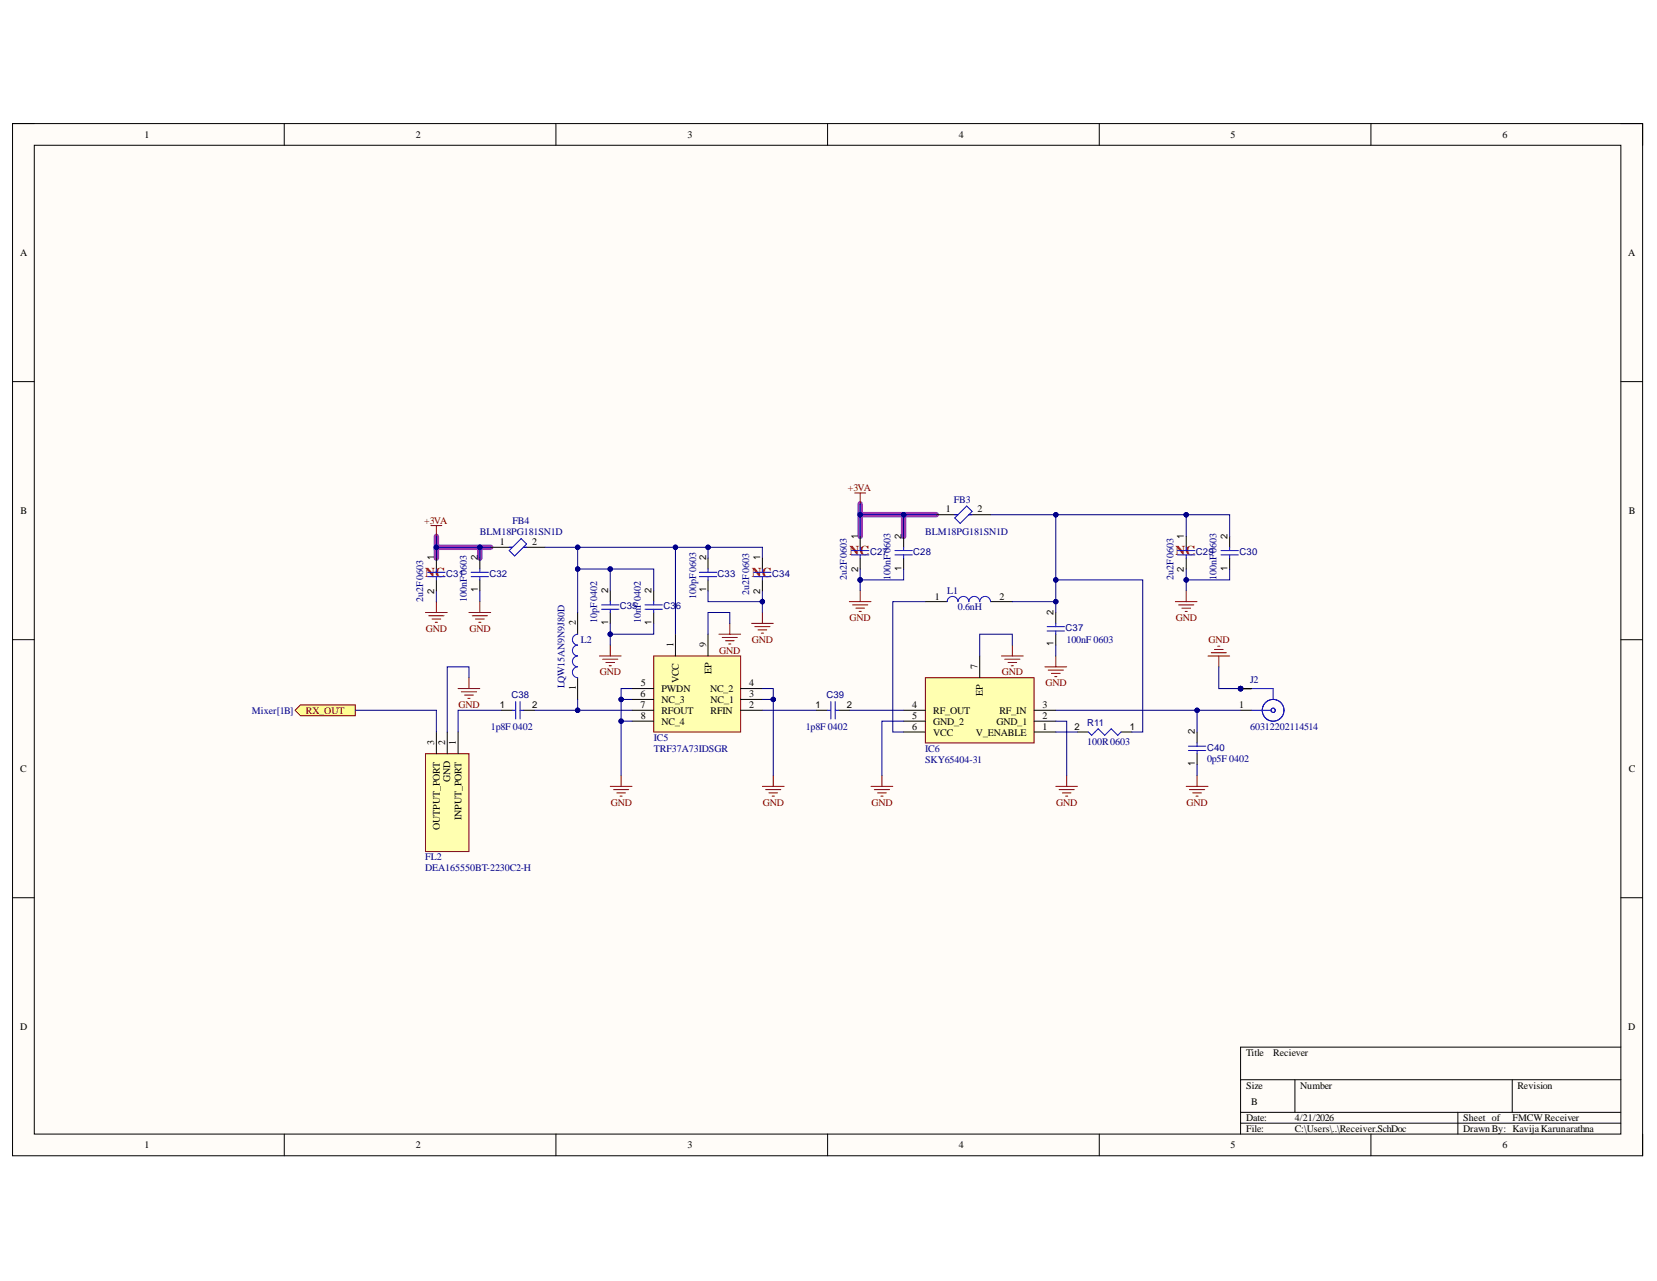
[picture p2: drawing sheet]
<svg xmlns="http://www.w3.org/2000/svg" width="279mm" height="216mm" viewBox="0 0 279 216" stroke-linecap="round" stroke-linejoin="round" font-family="sans-serif">
<defs><g id="words">
<g font-size="2.3" fill="#c00">
<text x="143.2" y="93.6">NC</text>
<text x="198.2" y="93.6">NC</text>
<text x="71.7" y="97.3">NC</text>
<text x="126.7" y="97.3">NC</text>
</g>
<g font-size="1.7">
<text x="24.4" y="23.2">1</text>
<text x="70.1" y="23.2">2</text>
<text x="115.9" y="23.2">3</text>
<text x="161.7" y="23.2">4</text>
<text x="207.5" y="23.2">5</text>
<text x="253.3" y="23.2">6</text>
<text x="3.4" y="43.1">A</text>
<text x="274.6" y="43.1">A</text>
<text x="3.5" y="86.6">B</text>
<text x="159.5" y="86.4">1</text>
<text x="164.8" y="86.4">2</text>
<text x="274.6" y="86.6">B</text>
<text x="84.3" y="91.9">1</text>
<text x="89.7" y="91.9">2</text>
<text x="157.6" y="101.1">1</text>
<text x="168.5" y="101.1">2</text>
<text x="97.1" y="105.4" transform="rotate(-90 97.1 105.4)">2</text>
<text x="113.6" y="109.1" transform="rotate(-90 113.6 109.1)">1</text>
<text x="119.1" y="109.1" transform="rotate(-90 119.1 109.1)">9</text>
<text x="120" y="113.7" transform="rotate(-90 120 113.7)">EP</text>
<text x="164.8" y="112.7" transform="rotate(-90 164.8 112.7)">7</text>
<text x="97.1" y="116.3" transform="rotate(-90 97.1 116.3)">1</text>
<text x="108" y="119.3">7</text>
<text x="108" y="117.6">6</text>
<text x="108.1" y="115.7">5</text>
<text x="111.5" y="118.4">NC_3</text>
<text x="111.5" y="116.6">PWDN</text>
<text x="114.5" y="115.2" transform="rotate(-90 114.5 115.2)">VCC</text>
<text x="119.7" y="116.6">NC_2</text>
<text x="119.8" y="118.4">NC_1</text>
<text x="126.3" y="119.3">2</text>
<text x="126.3" y="117.6">3</text>
<text x="126.3" y="115.7">4</text>
<text x="153.8" y="119.3">4</text>
<text x="165.7" y="117.4" transform="rotate(-90 165.7 117.4)">EP</text>
<text x="175.8" y="119.3">3</text>
<text x="208.9" y="119.3">1</text>
<text x="73.2" y="125.6" transform="rotate(-90 73.2 125.6)">3</text>
<text x="75.1" y="125.6" transform="rotate(-90 75.1 125.6)">2</text>
<text x="76.9" y="125.6" transform="rotate(-90 76.9 125.6)">1</text>
<text x="108.1" y="121.2">8</text>
<text x="111.5" y="122.1">NC_4</text>
<text x="111.5" y="120.3">RFOUT</text>
<text x="119.8" y="120.3">RFIN</text>
<text x="153.8" y="123">6</text>
<text x="153.8" y="121.2">5</text>
<text x="157.4" y="124">VCC</text>
<text x="157.4" y="122.1">GND_2</text>
<text x="157.4" y="120.3">RF_OUT</text>
<text x="164.5" y="124">V_ENABLE</text>
<text x="168" y="122.1">GND_1</text>
<text x="168.5" y="120.3">RF_IN</text>
<text x="175.8" y="123">1</text>
<text x="175.8" y="121.2">2</text>
<text x="3.4" y="130.1">C</text>
<text x="75.9" y="131.8" transform="rotate(-90 75.9 131.8)">GND</text>
<text x="274.6" y="130.1">C</text>
<text x="74.2" y="139.9" transform="rotate(-90 74.2 139.9)">OUTPUT_PORT</text>
<text x="77.8" y="138.2" transform="rotate(-90 77.8 138.2)">INPUT_PORT</text>
<text x="3.4" y="173.6">D</text>
<text x="274.6" y="173.6">D</text>
<text x="210.1" y="178">Title</text>
<text x="214.7" y="178">Reciever</text>
<text x="210.1" y="183.5">Size</text>
<text x="219.3" y="183.5">Number</text>
<text x="255.9" y="183.5">Revision</text>
<text x="210.1" y="189">Date:</text>
<text x="210.1" y="190.7">File:</text>
<text x="211" y="186.2">B</text>
<text x="218.3" y="189">4/21/2026</text>
<text x="218.3" y="190.7">C:\Users\..\Receiver.SchDoc</text>
<text x="246.7" y="189">Sheet of</text>
<text x="246.7" y="190.7">DrawnBy: KavijaKarunarathna</text>
<text x="255" y="189">FMCWReceiver</text>
<text x="24.4" y="193.5">1</text>
<text x="70.1" y="193.5">2</text>
<text x="115.9" y="193.5">3</text>
<text x="161.7" y="193.5">4</text>
<text x="207.5" y="193.5">5</text>
<text x="253.3" y="193.5">6</text>
</g>
<g font-size="1.7" fill="#800000">
<text x="143" y="82.7">+3VA</text>
<text x="71.5" y="88.2">+3VA</text>
<text x="71.8" y="106.6">GND</text>
<text x="79.1" y="106.6">GND</text>
<text x="143.2" y="104.7">GND</text>
<text x="198.3" y="104.7">GND</text>
<text x="101.1" y="113.8">GND</text>
<text x="121.3" y="110.2">GND</text>
<text x="126.7" y="108.3">GND</text>
<text x="168.9" y="113.8">GND</text>
<text x="203.8" y="108.3">GND</text>
<text x="77.3" y="119.3">GND</text>
<text x="176.3" y="115.7">GND</text>
<text x="51.6" y="120.3">RX_OUT</text>
<text x="103" y="135.8">GND</text>
<text x="128.6" y="135.8">GND</text>
<text x="147" y="135.8">GND</text>
<text x="178.1" y="135.8">GND</text>
<text x="200.1" y="135.8">GND</text>
</g>
<g font-size="1.7" fill="#000080">
<text x="86.4" y="88.2">FB4</text>
<text x="160.8" y="84.8">FB3</text>
<text x="80.9" y="90.1">BLM18PG181SN1D</text>
<text x="156" y="90.1">BLM18PG181SN1D</text>
<text x="71.4" y="101.4" transform="rotate(-90 71.4 101.4)">2u2F0603</text>
<text x="78.7" y="101.4" transform="rotate(-90 78.7 101.4)">100nF0603</text>
<text x="117.4" y="101" transform="rotate(-90 117.4 101)">100pF0603</text>
<text x="126.3" y="100.3" transform="rotate(-90 126.3 100.3)">2u2F0603</text>
<text x="142.8" y="97.7" transform="rotate(-90 142.8 97.7)">2u2F0603</text>
<text x="150.2" y="97.7" transform="rotate(-90 150.2 97.7)">100nF0603</text>
<text x="159.7" y="100.1">L1</text>
<text x="197.9" y="97.7" transform="rotate(-90 197.9 97.7)">2u2F0603</text>
<text x="205.1" y="97.7" transform="rotate(-90 205.1 97.7)">100nF0603</text>
<text x="100.7" y="105" transform="rotate(-90 100.7 105)">10pF0402</text>
<text x="108.1" y="105" transform="rotate(-90 108.1 105)">10nF0402</text>
<text x="161.5" y="102.9">0.6nH</text>
<text x="97.9" y="108.3">L2</text>
<text x="179.9" y="108.3">100nF 0603</text>
<text x="95.2" y="116" transform="rotate(-90 95.2 116)">LQW15AN9N9J80D</text>
<text x="210.8" y="115.1">J2</text>
<text x="42.4" y="120.3">Mixer[1B]</text>
<text x="82.8" y="123">1p8F 0402</text>
<text x="110.3" y="124.8">IC5</text>
<text x="135.9" y="123">1p8F 0402</text>
<text x="183.3" y="125.6">100R0603</text>
<text x="210.8" y="123">60312202114514</text>
<text x="110.3" y="126.7">TRF37A73IDSGR</text>
<text x="156" y="126.7">IC6</text>
<text x="156" y="128.5">SKY65404-31</text>
<text x="203.5" y="128.4">0p5F 0402</text>
<text x="71.7" y="145">FL2</text>
<text x="71.7" y="146.8">DEA165550BT-2230C2-H</text>
</g>
<g font-size="1.6">
<text x="73.2" y="94.4" transform="rotate(-90 73.2 94.4)">1</text>
<text x="80.6" y="94.4" transform="rotate(-90 80.6 94.4)">2</text>
<text x="119.1" y="94.4" transform="rotate(-90 119.1 94.4)">2</text>
<text x="128.2" y="94.4" transform="rotate(-90 128.2 94.4)">1</text>
<text x="144.7" y="90.8" transform="rotate(-90 144.7 90.8)">1</text>
<text x="152" y="90.8" transform="rotate(-90 152 90.8)">2</text>
<text x="199.6" y="90.8" transform="rotate(-90 199.6 90.8)">1</text>
<text x="207" y="90.8" transform="rotate(-90 207 90.8)">2</text>
<text x="73.2" y="100.1" transform="rotate(-90 73.2 100.1)">2</text>
<text x="80.6" y="99.8" transform="rotate(-90 80.6 99.8)">1</text>
<text x="102.6" y="99.9" transform="rotate(-90 102.6 99.9)">2</text>
<text x="109.8" y="99.9" transform="rotate(-90 109.8 99.9)">2</text>
<text x="119.1" y="99.8" transform="rotate(-90 119.1 99.8)">1</text>
<text x="128.2" y="100.1" transform="rotate(-90 128.2 100.1)">2</text>
<text x="144.7" y="96.3" transform="rotate(-90 144.7 96.3)">2</text>
<text x="152" y="96.2" transform="rotate(-90 152 96.2)">1</text>
<text x="199.6" y="96.3" transform="rotate(-90 199.6 96.3)">2</text>
<text x="207" y="96.2" transform="rotate(-90 207 96.2)">1</text>
<text x="102.6" y="105.3" transform="rotate(-90 102.6 105.3)">1</text>
<text x="109.8" y="105.3" transform="rotate(-90 109.8 105.3)">1</text>
<text x="177.7" y="103.6" transform="rotate(-90 177.7 103.6)">2</text>
<text x="177.7" y="108.9" transform="rotate(-90 177.7 108.9)">1</text>
<text x="84.3" y="119.3">1</text>
<text x="89.7" y="119.3">2</text>
<text x="137.5" y="119.3">1</text>
<text x="142.8" y="119.3">2</text>
<text x="181.2" y="123">2</text>
<text x="190.5" y="123">1</text>
<text x="201.5" y="123.7" transform="rotate(-90 201.5 123.7)">2</text>
<text x="201.5" y="129.1" transform="rotate(-90 201.5 129.1)">1</text>
</g>
<g font-size="1.6" fill="#000080">
<text x="146.7" y="93.6">C27</text>
<text x="154" y="93.6">C28</text>
<text x="201.7" y="93.6">C29</text>
<text x="209" y="93.6">C30</text>
<text x="75.3" y="97.2">C31</text>
<text x="82.5" y="97.2">C32</text>
<text x="121" y="97.2">C33</text>
<text x="130.2" y="97.2">C34</text>
<text x="104.5" y="102.7">C35</text>
<text x="111.9" y="102.7">C3</text>
<text x="114" y="102.7">6</text>
<text x="179.7" y="106.4">C37</text>
<text x="86.2" y="117.7">C38</text>
<text x="139.3" y="117.7">C39</text>
<text x="183.3" y="122.3">R11</text>
<text x="203.5" y="126.5">C40</text>
</g>
</g></defs>
<path d="M2.1 20.8h274.9v174h-274.9z" fill-rule="evenodd" fill="#fffcf8"/>
<path d="M2.1 20.8h274.9v174h-274.9z" fill="none" stroke="#000" stroke-width=".17"/>
<path d="M5.8 24.5h267.5v166.6h-267.5z" fill-rule="evenodd" fill="#fffcf8"/>
<g fill="none" stroke="#000" stroke-width=".17">
<path d="M2.1 20.8h3.7M5.8 24.5h267.5v166.6h-267.5zM47.9 20.8v3.7M93.7 20.8v3.7M139.5 20.8v3.7M185.4 20.8v3.7M231.2 20.8v3.7M273.3 20.8h3.7v3.7M2.1 64.3h3.7M273.3 64.3h3.7M2.1 107.8h3.7M273.3 107.8h3.7"/>
<path d="M2.1 151.3h3.7M273.3 151.3h3.7M273.3 176.5h-64.1v14.6M47.9 191.1v3.7M93.7 191.1v3.7M139.5 191.1v3.7M185.4 191.1v3.7M209.2 182h64.1M209.2 187.5h64.1M209.2 189.3h64.1M218.3 182v5.5M231.2 191.1v3.7"/>
<path d="M245.8 187.5v3.6M255 182v5.5M277 191.1v3.7"/>
</g>
<path d="M73.6 90.4v1.8h9.1M73.6 92.2v1.9M80.9 92.2v1.9M145 84.9v1.8M152.4 86.7v3.7M157.9 86.7h-12.9v3.7" fill="none" stroke="#93f" stroke-width=".93"/>
<circle cx="209.2" cy="116.1" r=".37" fill="#000080"/>
<circle cx="209.2" cy="116.1" r=".37" fill="none" stroke="#000080" stroke-width=".17"/>
<circle cx="209.2" cy="116.1" r=".37" fill="#000080"/>
<circle cx="209.2" cy="116.1" r=".37" fill="none" stroke="#000080" stroke-width=".17"/>
<circle cx="209.2" cy="116.1" r=".37" fill="#000080"/>
<circle cx="209.2" cy="116.1" r=".37" fill="none" stroke="#000080" stroke-width=".17"/>
<circle cx="209.2" cy="116.1" r=".37" fill="#000080"/>
<circle cx="209.2" cy="116.1" r=".37" fill="none" stroke="#000080" stroke-width=".17"/>
<g fill="none" stroke="#00f" stroke-width=".17">
<path d="M211 116.1h3.7v1.8M211 119.7h3.3"/>
<circle cx="214.7" cy="119.7" r="1.83"/>
<circle cx="214.7" cy="119.7" r=".36"/>
</g>
<path d="M209.2 119.7h1.8M209.2 116.1h1.8" fill="none" stroke="#000" stroke-width=".17"/>
<circle cx="209.2" cy="116.1" r=".37" fill="#000080"/>
<circle cx="209.2" cy="116.1" r=".37" fill="none" stroke="#000080" stroke-width=".17"/>
<path d="M209.2 116.1h1.8" fill="none" stroke="#000" stroke-width=".17"/>
<circle cx="209.2" cy="116.1" r=".37" fill="#000080"/>
<circle cx="209.2" cy="116.1" r=".37" fill="none" stroke="#000080" stroke-width=".17"/>
<path d="M209.2 116.1h1.8" fill="none" stroke="#000" stroke-width=".17"/>
<circle cx="209.2" cy="116.1" r=".37" fill="#000080"/>
<circle cx="209.2" cy="116.1" r=".37" fill="none" stroke="#000080" stroke-width=".17"/>
<path d="M209.2 116.1h1.8" fill="none" stroke="#000" stroke-width=".17"/>
<circle cx="209.2" cy="116.1" r=".37" fill="#000080"/>
<circle cx="209.2" cy="116.1" r=".37" fill="none" stroke="#000080" stroke-width=".17"/>
<path d="M156 114.2h18.4v11h-18.4z" fill-rule="evenodd" fill="#ffffb0"/>
<path d="M156 114.2h18.4v11h-18.4z" fill="none" stroke="#800000" stroke-width=".17"/>
<path d="M152.4 119.7h3.6M165.2 110.6v3.6M174.4 119.7h3.6M152.4 123.4h3.6M152.4 121.5h3.6M174.4 123.4h3.6M174.4 121.5h3.6" fill="none" stroke="#000" stroke-width=".17"/>
<path d="M110.2 110.6h14.7v12.8h-14.7z" fill-rule="evenodd" fill="#ffffb0"/>
<g fill="none" stroke="#800000" stroke-width=".17">
<path d="M110.2 110.6h14.7v12.8h-14.7zM121.2 106.9h3.7M121.8 107.4h2.5M122.3 108h1.5M122.9 108.5h.3M123.1 105.1v1.8M168.9 110.6h3.6M169.4 111.1h2.6M170 111.7h1.4M170.5 112.2h.4M170.7 108.7v1.9M203.7 110.6h3.6"/>
<path d="M204.2 110h2.6M204.8 109.5h1.4M205.3 108.9h.4M205.5 110.6v1.8M102.9 132.5h3.7M103.4 133.1h2.6M104 133.6h1.5M104.5 134.2h.4M104.7 130.7v1.8M128.6 132.5h3.6M129.1 133.1h2.6M129.7 133.6h1.4"/>
<path d="M130.2 134.2h.4M130.4 130.7v1.8M146.9 132.5h3.6M147.4 133.1h2.6M148 133.6h1.4M148.5 134.2h.4M148.7 130.7v1.8M178 132.5h3.7M178.6 133.1h2.5M179.1 133.6h1.5M179.7 134.2h.3M179.9 130.7v1.8"/>
</g>
<g fill="none" stroke="#000" stroke-width=".17">
<path d="M82.7 92.2h3.7M88.2 92.2h3.7M157.9 86.7h3.6M163.4 86.7h3.6M106.6 119.7h3.6M106.6 117.9h3.6M106.6 116.1h3.6M113.9 106.9v3.7M119.4 106.9v3.7M124.9 119.7h3.7M124.9 117.9h3.7M124.9 116.1h3.7"/>
<path d="M106.6 121.5h3.6M201.8 123.4v1.8M201.8 127v1.9"/>
</g>
<path d="M85.9 92.8l2-2 .9 .9-2 2zM85.9 92.2h.5M88.2 92.2h.6M161 87.3l2-2 .9 .9-2 2zM161 86.7h.5M163.4 86.7h.5M200.4 125.8h2.9M200.4 126.5h2.9M201.8 125.2v.6M201.8 126.5v.5" fill="none" stroke="#00f" stroke-width=".17"/>
<path d="M49.8 119.7l.9-.9h9.2v1.8h-9.2z" fill-rule="evenodd" fill="#ffff80"/>
<g fill="none" stroke="#800000" stroke-width=".17">
<path d="M72.7 88.6h1.8M73.6 88.6v1.8M144.1 83.1h1.9M145 83.1v1.8M200 99.6v1.8M49.8 119.7l.9-.9h9.2v1.8h-9.2zM71.7 103.2h3.7M72.3 103.8h2.6M72.8 104.3h1.5M73.4 104.9h.4M73.6 101.4v1.8M101.1 110.6h3.6"/>
<path d="M101.6 111.1h2.6M102.2 111.7h1.4M102.7 112.2h.4M102.9 108.7v1.9M126.7 105.1h3.7M127.3 105.6h2.5M127.8 106.2h1.5M128.4 106.7h.3M128.6 103.2v1.9M176.2 112.4h3.7M176.7 112.9h2.6M177.3 113.5h1.5"/>
<path d="M177.8 114h.4M178 110.6v1.8M198.2 101.4h3.6M198.7 102h2.6M199.3 102.5h1.4M199.8 103.1h.4M200 132.5h3.7M200.6 133.1h2.5M201.1 133.6h1.5M201.7 134.2h.3M201.8 130.7v1.8"/>
</g>
<g fill="none" stroke="#000" stroke-width=".17">
<path d="M102.9 99.6v1.8M110.2 99.6v1.8M119.4 94.1v1.8M119.4 97.7v1.9M97.4 103.2v3.7M97.4 114.2v3.7M102.9 103.2v1.9M110.2 103.2v1.9M156 101.4h3.7M167 101.4h3.7M178 103.2v1.9M178 106.9v1.8"/>
<path d="M181.7 123.4h1.8M189 123.4h1.9"/>
</g>
<g fill="none" stroke="#00f" stroke-width=".17">
<path d="M117.9 96.5h3M117.9 97.2h3M119.4 95.9v.6M119.4 97.2v.5M97.4 106.9a.92 .92 0 0 0-.9 .9 .92 .92 0 0 0 .9 .9 .92 .92 0 0 0-.9 .9 .92 .92 0 0 0 .9 1 .92 .92 0 0 0-.9 .9 .92 .92 0 0 0 .9 .9 .91 .91 0 0 0-.9 .9 .91 .91 0 0 0 .9 .9M101.4 101.9h3M101.4 102.7h3M102.9 101.4v.5M102.9 102.7v.5M108.8 101.9h2.9M108.8 102.7h2.9M110.2 101.4v.5"/>
<path d="M110.2 102.7v.5M159.7 101.4a.92 .92 0 0 1 .9-.9 .92 .92 0 0 1 .9 .9 .92 .92 0 0 1 1-.9 .92 .92 0 0 1 .9 .9 .92 .92 0 0 1 .9-.9 .92 .92 0 0 1 .9 .9 .92 .92 0 0 1 .9-.9 .92 .92 0 0 1 .9 .9M176.6 105.6h2.9M176.6 106.3h2.9M178 105.1v.5M178 106.3v.6M183.5 123.4l.6 .5 1.1-1.1 1.1 1.1 1.1-1.1 1.1 1.1 .5-.5"/>
</g>
<path d="M71.7 127h7.4v16.5h-7.4z" fill-rule="evenodd" fill="#ffffb0"/>
<path d="M77.2 116.1h3.7M77.8 116.6h2.6M78.3 117.1h1.5M78.9 117.7h.4M79.1 114.2v1.9M71.7 127h7.4v16.5h-7.4z" fill="none" stroke="#800000" stroke-width=".17"/>
<path d="M73.6 123.4v3.6M75.4 123.4v3.6M77.2 123.4v3.6" fill="none" stroke="#000" stroke-width=".17"/>
<path d="M128.6 119.7h9.1M143.2 119.7h9.2M205.5 112.4v3.7h3.7" fill="none" stroke="#000080" stroke-width=".17"/>
<circle cx="209.2" cy="116.1" r=".37" fill="#000080"/>
<g fill="none" stroke="#000080" stroke-width=".17">
<path d="M104.7 117.9h1.9M123.1 105.1v-1.9h-3.7v3.7M170.7 108.7v-1.8h-5.5v3.7M152.4 121.5h-3.7v9.2M178 121.5h1.9v9.2"/>
<circle cx="209.2" cy="116.1" r=".37"/>
</g>
<circle cx="104.7" cy="117.9" r=".37" fill="#000080"/>
<g fill="none" stroke="#000080" stroke-width=".17">
<path d="M104.7 121.5h1.9"/>
<circle cx="104.7" cy="117.9" r=".37"/>
</g>
<circle cx="104.7" cy="121.5" r=".37" fill="#000080"/>
<g fill="none" stroke="#000080" stroke-width=".17">
<path d="M106.6 116.1h-1.9v14.6"/>
<circle cx="104.7" cy="121.5" r=".37"/>
</g>
<circle cx="104.7" cy="117.9" r=".37" fill="#000080"/>
<circle cx="104.7" cy="117.9" r=".37" fill="none" stroke="#000080" stroke-width=".17"/>
<circle cx="104.7" cy="121.5" r=".37" fill="#000080"/>
<g fill="none" stroke="#000080" stroke-width=".17">
<path d="M128.6 116.1h1.8v14.6"/>
<circle cx="104.7" cy="121.5" r=".37"/>
</g>
<circle cx="130.4" cy="117.9" r=".37" fill="#000080"/>
<g fill="none" stroke="#000080" stroke-width=".17">
<path d="M128.6 117.9h1.8"/>
<circle cx="130.4" cy="117.9" r=".37"/>
</g>
<circle cx="130.4" cy="117.9" r=".37" fill="#000080"/>
<g fill="none" stroke="#000080" stroke-width=".17">
<path d="M201.8 119.7v3.7"/>
<circle cx="130.4" cy="117.9" r=".37"/>
</g>
<circle cx="201.9" cy="119.7" r=".36" fill="#000080"/>
<g fill="none" stroke="#000080" stroke-width=".17">
<path d="M178 119.7h31.2M201.8 128.9v1.8"/>
<circle cx="201.9" cy="119.7" r=".36"/>
</g>
<circle cx="201.9" cy="119.7" r=".36" fill="#000080"/>
<g fill="none" stroke="#000080" stroke-width=".17">
<path d="M145 95.9v1.8M178 123.4h3.7"/>
<circle cx="201.9" cy="119.7" r=".36"/>
</g>
<circle cx="145" cy="97.7" r=".37" fill="#000080"/>
<g fill="none" stroke="#000080" stroke-width=".17">
<path d="M167 86.8h33v3.6"/>
<circle cx="145" cy="97.7" r=".37"/>
</g>
<circle cx="178" cy="86.8" r=".37" fill="#000080"/>
<circle cx="178" cy="86.8" r=".37" fill="none" stroke="#000080" stroke-width=".17"/>
<circle cx="200" cy="86.8" r=".37" fill="#000080"/>
<g fill="none" stroke="#000080" stroke-width=".17">
<path d="M200 95.9v3.7"/>
<circle cx="200" cy="86.8" r=".37"/>
</g>
<circle cx="200" cy="97.7" r=".37" fill="#000080"/>
<g fill="none" stroke="#000080" stroke-width=".17">
<path d="M178 86.8v14.6h-7.3M156 101.4h-5.5v22h1.9"/>
<circle cx="200" cy="97.7" r=".37"/>
</g>
<circle cx="178" cy="101.4" r=".36" fill="#000080"/>
<circle cx="178" cy="101.4" r=".36" fill="none" stroke="#000080" stroke-width=".17"/>
<circle cx="178" cy="97.7" r=".37" fill="#000080"/>
<circle cx="178" cy="97.7" r=".37" fill="none" stroke="#000080" stroke-width=".17"/>
<circle cx="178" cy="86.8" r=".37" fill="#000080"/>
<g fill="none" stroke="#000080" stroke-width=".17">
<path d="M178 101.4v1.8"/>
<circle cx="178" cy="86.8" r=".37"/>
</g>
<circle cx="178" cy="101.4" r=".36" fill="#000080"/>
<g fill="none" stroke="#000080" stroke-width=".17">
<path d="M157.9 86.7h-12.9v3.7M178 108.7v1.9"/>
<circle cx="178" cy="101.4" r=".36"/>
</g>
<circle cx="145" cy="86.8" r=".37" fill="#000080"/>
<circle cx="145" cy="86.8" r=".37" fill="none" stroke="#000080" stroke-width=".17"/>
<circle cx="152.4" cy="86.8" r=".37" fill="#000080"/>
<g fill="none" stroke="#000080" stroke-width=".17">
<path d="M145 84.9v1.8"/>
<circle cx="152.4" cy="86.8" r=".37"/>
</g>
<circle cx="145" cy="86.8" r=".37" fill="#000080"/>
<g fill="none" stroke="#000080" stroke-width=".17">
<path d="M178 97.7h14.7v25.7h-1.8"/>
<circle cx="145" cy="86.8" r=".37"/>
</g>
<circle cx="178" cy="97.7" r=".37" fill="#000080"/>
<g fill="none" stroke="#000080" stroke-width=".17">
<path d="M91.9 92.2h5.5v11"/>
<circle cx="178" cy="97.7" r=".37"/>
</g>
<circle cx="97.4" cy="92.2" r=".37" fill="#000080"/>
<circle cx="97.4" cy="92.2" r=".37" fill="none" stroke="#000080" stroke-width=".17"/>
<circle cx="97.4" cy="95.9" r=".37" fill="#000080"/>
<g fill="none" stroke="#000080" stroke-width=".17">
<path d="M97.4 117.9v1.8"/>
<circle cx="97.4" cy="95.9" r=".37"/>
</g>
<circle cx="97.4" cy="119.7" r=".37" fill="#000080"/>
<g fill="none" stroke="#000080" stroke-width=".17">
<path d="M73.6 90.4v1.8h9.1"/>
<circle cx="97.4" cy="119.7" r=".37"/>
</g>
<circle cx="80.9" cy="92.2" r=".37" fill="#000080"/>
<circle cx="80.9" cy="92.2" r=".37" fill="none" stroke="#000080" stroke-width=".17"/>
<circle cx="73.6" cy="92.2" r=".37" fill="#000080"/>
<g fill="none" stroke="#000080" stroke-width=".17">
<path d="M73.6 92.2v1.9M73.6 99.6v1.8"/>
<circle cx="73.6" cy="92.2" r=".37"/>
</g>
<circle cx="73.6" cy="92.2" r=".37" fill="#000080"/>
<g fill="none" stroke="#000080" stroke-width=".17">
<path d="M97.4 95.9h5.5v3.7"/>
<circle cx="73.6" cy="92.2" r=".37"/>
</g>
<circle cx="97.4" cy="95.9" r=".37" fill="#000080"/>
<circle cx="97.4" cy="95.9" r=".37" fill="none" stroke="#000080" stroke-width=".17"/>
<circle cx="102.9" cy="95.9" r=".37" fill="#000080"/>
<g fill="none" stroke="#000080" stroke-width=".17">
<path d="M102.9 95.9h7.3v3.7"/>
<circle cx="102.9" cy="95.9" r=".37"/>
</g>
<circle cx="102.9" cy="95.9" r=".37" fill="#000080"/>
<g fill="none" stroke="#000080" stroke-width=".17">
<path d="M102.9 105.1v1.8h7.3v-1.8"/>
<circle cx="102.9" cy="95.9" r=".37"/>
</g>
<circle cx="102.9" cy="106.9" r=".37" fill="#000080"/>
<g fill="none" stroke="#000080" stroke-width=".17">
<path d="M102.9 106.9v1.8"/>
<circle cx="102.9" cy="106.9" r=".37"/>
</g>
<circle cx="102.9" cy="106.9" r=".37" fill="#000080"/>
<g fill="none" stroke="#000080" stroke-width=".17">
<path d="M97.4 92.2h31.2v1.9"/>
<circle cx="102.9" cy="106.9" r=".37"/>
</g>
<circle cx="97.4" cy="92.2" r=".37" fill="#000080"/>
<circle cx="97.4" cy="92.2" r=".37" fill="none" stroke="#000080" stroke-width=".17"/>
<circle cx="113.9" cy="92.2" r=".37" fill="#000080"/>
<circle cx="113.9" cy="92.2" r=".37" fill="none" stroke="#000080" stroke-width=".17"/>
<circle cx="119.4" cy="92.2" r=".37" fill="#000080"/>
<g fill="none" stroke="#000080" stroke-width=".17">
<path d="M119.4 92.2v1.9"/>
<circle cx="119.4" cy="92.2" r=".37"/>
</g>
<circle cx="119.4" cy="92.2" r=".37" fill="#000080"/>
<g fill="none" stroke="#000080" stroke-width=".17">
<path d="M113.9 92.2v14.7"/>
<circle cx="119.4" cy="92.2" r=".37"/>
</g>
<circle cx="113.9" cy="92.2" r=".37" fill="#000080"/>
<g fill="none" stroke="#000080" stroke-width=".17">
<path d="M119.4 99.6v1.8h9.2v-1.8"/>
<circle cx="113.9" cy="92.2" r=".37"/>
</g>
<circle cx="128.5" cy="101.4" r=".37" fill="#000080"/>
<g fill="none" stroke="#000080" stroke-width=".17">
<path d="M128.6 101.4v1.8"/>
<circle cx="128.5" cy="101.4" r=".37"/>
</g>
<circle cx="128.5" cy="101.4" r=".37" fill="#000080"/>
<g fill="none" stroke="#000080" stroke-width=".17">
<path d="M59.9 119.7h13.7v3.7M79.1 114.2v-1.8h-3.7v11M90.1 119.7h16.5"/>
<circle cx="128.5" cy="101.4" r=".37"/>
</g>
<circle cx="97.4" cy="119.7" r=".37" fill="#000080"/>
<g fill="none" stroke="#000080" stroke-width=".17">
<path d="M80.9 92.2v1.9M84.6 119.7h-7.4v3.7"/>
<circle cx="97.4" cy="119.7" r=".37"/>
</g>
<path d="M73.6 94.1v1.8M73.6 97.7v1.9M80.9 94.1v1.8M80.9 97.7v1.9M128.6 94.1v1.8M128.6 97.7v1.9M145 90.4v1.8M145 94.1v1.8M200 90.4v1.8M200 94.1v1.8" fill="none" stroke="#000" stroke-width=".17"/>
<g fill="none" stroke="#00f" stroke-width=".17">
<path d="M72.1 97.2h2.9M72.1 96.5h2.9M73.6 95.9v.6M73.6 97.2v.5M79.4 97.2h3M79.4 96.5h3M80.9 95.9v.6M80.9 97.2v.5M127.1 97.2h2.9M127.1 96.5h2.9M128.6 95.9v.6M128.6 97.2v.5"/>
<path d="M143.6 93.5h2.9M143.6 92.8h2.9M145 92.2v.6M145 93.5v.6M198.5 93.5h3M198.5 92.8h3M200 92.2v.6M200 93.5v.6"/>
</g>
<circle cx="80.9" cy="92.2" r=".37" fill="#000080"/>
<g fill="none" stroke="#000080" stroke-width=".17">
<path d="M80.9 99.6v1.8M152.4 86.7v3.7"/>
<circle cx="80.9" cy="92.2" r=".37"/>
</g>
<path d="M79.1 103.2h3.6M79.6 103.8h2.6M80.2 104.3h1.4M80.7 104.9h.4M80.9 101.4v1.8" fill="none" stroke="#800000" stroke-width=".17"/>
<path d="M152.4 90.4v1.8M152.4 94.1v1.8" fill="none" stroke="#000" stroke-width=".17"/>
<path d="M150.9 92.8h2.9M150.9 93.5h2.9M152.4 92.2v.6M152.4 93.5v.6" fill="none" stroke="#00f" stroke-width=".17"/>
<circle cx="152.4" cy="86.8" r=".37" fill="#000080"/>
<g fill="none" stroke="#000080" stroke-width=".17">
<path d="M152.4 95.9v1.8h-7.4"/>
<circle cx="152.4" cy="86.8" r=".37"/>
</g>
<circle cx="145" cy="97.7" r=".37" fill="#000080"/>
<g fill="none" stroke="#000080" stroke-width=".17">
<path d="M145 97.7v1.9"/>
<circle cx="145" cy="97.7" r=".37"/>
</g>
<path d="M145 99.6v1.8M143.2 101.4h3.7M143.8 101.9h2.5M144.3 102.5h1.5M144.9 103h.3" fill="none" stroke="#800000" stroke-width=".17"/>
<circle cx="145" cy="97.7" r=".37" fill="#000080"/>
<g fill="none" stroke="#000080" stroke-width=".17">
<path d="M200 86.8h7.3v3.6"/>
<circle cx="145" cy="97.7" r=".37"/>
</g>
<path d="M207.3 90.4v1.8M207.3 94.1v1.8" fill="none" stroke="#000" stroke-width=".17"/>
<path d="M205.9 92.8h2.9M205.9 93.5h2.9M207.3 92.2v.6M207.3 93.5v.6" fill="none" stroke="#00f" stroke-width=".17"/>
<circle cx="200" cy="86.8" r=".37" fill="#000080"/>
<g fill="none" stroke="#000080" stroke-width=".17">
<path d="M207.3 95.9v1.8h-7.3"/>
<circle cx="200" cy="86.8" r=".37"/>
</g>
<circle cx="200" cy="97.7" r=".37" fill="#000080"/>
<circle cx="200" cy="97.7" r=".37" fill="none" stroke="#000080" stroke-width=".17"/>
<path d="M84.6 119.7h1.8M88.2 119.7h1.9M137.7 119.7h1.8M141.4 119.7h1.8" fill="none" stroke="#000" stroke-width=".17"/>
<path d="M86.4 119.7h.6M87 118.2v3M87.7 119.7h.5M87.7 118.2v3M139.5 119.7h.6M140.1 118.2v3M140.8 118.2v3M140.8 119.7h.6" fill="none" stroke="#00f" stroke-width=".17"/>
<use href="#words"/>
</svg>
